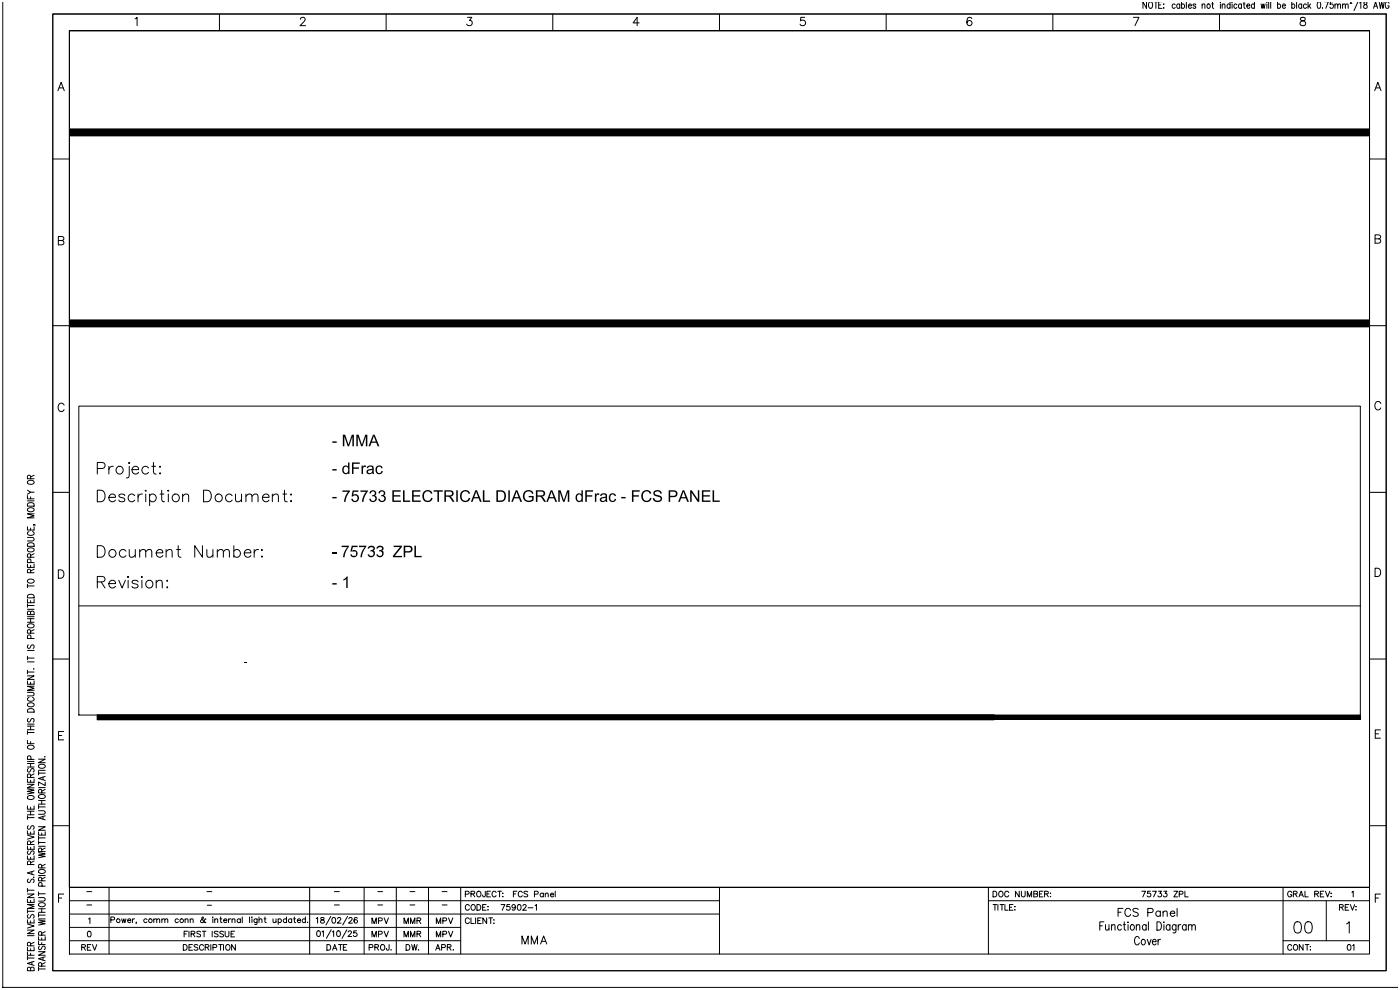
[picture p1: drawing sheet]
<svg xmlns="http://www.w3.org/2000/svg" width="420mm" height="297mm" viewBox="0 0 420 297" stroke-linecap="round" stroke-linejoin="round" font-family="sans-serif">
<!-- layer: Linea 01 -->
<path d="M23.6 181.7h384.4" fill="none" stroke="#050505" stroke-width=".3"/>
<!-- layer: 0 -->
<g fill="none" stroke="#000" stroke-width=".3">
<path d="M15.8 4.2h400v287h-400zM20.8 9.2h390v277h-390zM40.5 5.7l.6-.5v2.5M65.8 4.2v5M90.1 5.8l.5-.6 .8 .2a.78 .78 0 0 1-.2 1.1l-1.2 1.2h1.6M115.8 4.2v5M140.2 5.2h1.3l-.7 1a.83 .83 0 0 1 .6 1.3 .83 .83 0 0 1-1.4-.3M165.8 4.2v5M191.7 6.9h-1.8l1.2-1.7v2.5M215.8 4.2v5M241.4 5.2h-1.2l-.1 1.1a.88 .88 0 0 1 1.3-.1 .88 .88 0 0 1-.2 1.4 .88 .88 0 0 1-1.2-.4M265.8 4.2v5"/>
<path d="M291.4 5.6a.74 .74 0 0 0-1-.3 1.43 1.43 0 0 0 .4 2.4 .78 .78 0 0 0 .8-.8 .78 .78 0 0 0-.8-.8 .78 .78 0 0 0-.8 .8M315.8 4.2v5M339.9 5.2h1.7l-1.2 2.5M365.8 4.2v5M390.2 5.3a.51 .51 0 0 0 .2 .9 .9 .9 0 0 1 1 .3 .9 .9 0 0 1 0 1.1l-.9 .1a.72 .72 0 0 1-.6-.8 .72 .72 0 0 1 .7-.6l.5-.1a.51 .51 0 0 0 .3-.9zM17.4 27.2l.9-2.5 1 2.5M17.7 26.4h1.2M20.9 38.7h389.9v2.1h-389.9zM412.3 27.2l1-2.5 .9 2.5M412.7 26.4h1.2M15.8 47.7h5M410.8 47.7h5"/>
<path d="M17.5 72.1h1.1a.66 .66 0 0 1 .6 .7 .66 .66 0 0 1-.6 .6h-1.1v-2.5h1.1l.4 .3v.7l-.4 .2M412.4 71.6h1.1a.66 .66 0 0 1 .6 .7 .66 .66 0 0 1-.6 .6h-1.1v-2.5h1.1l.5 .3v.7l-.5 .2M15.8 97.7h5M20.9 96h389.9v2h-389.9zM410.8 97.7h5M19.2 121.5a.92 .92 0 0 0-1-.6 .92 .92 0 0 0-.8 1v.6a.92 .92 0 0 0 .8 .9 .92 .92 0 0 0 1-.6M23.6 121.8h384.4v92.7h-384.4zM32.7 139.9v2.3M34 139.9a1.12 1.12 0 0 0-1.3 1M38.6 138.9l.2-.2 .1 .2-.1 .1zM38.8 139.9v2.8l-.2 .5-.7 .1M45.5 139.9h1.2"/>
<path d="M46 138.7v2.8l.2 .5 .7 .2M414.2 121a.92 .92 0 0 0-1.1-.6 .92 .92 0 0 0-.7 1v.6a.92 .92 0 0 0 .7 .9 .92 .92 0 0 0 1.1-.6M15.8 147.7h5M29.2 140.5h1.5a.91 .91 0 0 0 .8-.9 .91 .91 0 0 0-.8-.9h-1.5v3.5M29.2 147h1.1a1.85 1.85 0 0 1 1.2 1.8 1.85 1.85 0 0 1-1.2 1.7h-1.1zM32.7 149.2h1.9a1.07 1.07 0 0 0-1.5-.9 1.07 1.07 0 0 0-.3 1.7 1.05 1.05 0 0 0 1.8 0M37.4 148.7a1.05 1.05 0 0 0-1.8 0 1.9 1.9 0 0 0 1.7 .8l.1 .5a1.05 1.05 0 0 1-1.8 0M39.6 140.9h2a1.07 1.07 0 0 0-1.5-.9 1.07 1.07 0 0 0-.3 1.7 1.05 1.05 0 0 0 1.8 0M40.4 148.7a1.11 1.11 0 0 0-1.6-.2 1.11 1.11 0 0 0 0 1.7 1.11 1.11 0 0 0 1.6-.2M41.4 148.2v2.3M42.7 148.2a1.12 1.12 0 0 0-1.3 1M43.6 147.2l.1-.2 .2 .2-.2 .2z"/>
<path d="M43.7 148.2v2.3M44.5 140.4a1.11 1.11 0 0 0-1.6-.2 1.11 1.11 0 0 0 0 1.6 1.11 1.11 0 0 0 1.6-.1M44.9 148.7a1.11 1.11 0 0 1 1.6-.2 1.11 1.11 0 0 1 0 1.7 1.11 1.11 0 0 1-1.6-.2M44.9 148.2v3.4M47.8 140l.2-.1 .2 .1-.2 .2zM48 141.8l.2 .2-.2 .2-.2-.2zM48 148.2h1.2M48.5 147v2.8l.2 .5 .6 .2M50.3 147.2l.2-.2 .1 .2-.1 .2zM50.5 148.2v2.3M54.8 148.8l.8-.6 .8 .1 .2 2.2M54.8 148.2v2.3"/>
<path d="M61.1 147h1.1a1.85 1.85 0 0 1 1.2 1.8 1.85 1.85 0 0 1-1.2 1.7h-1.1zM69.6 148.7a1.11 1.11 0 0 0-1.6-.2 1.11 1.11 0 0 0 0 1.7 1.11 1.11 0 0 0 1.6-.2M70.6 148.2l.2 2.1 .8 .2 .8-.7M72.4 148.2v2.3M73.8 148.8l.8-.6 .8 .1 .2 2.2M73.8 148.2v2.3M75.6 148.8l.8-.6 .8 .1 .2 2.2M78.7 149.2h2a1.07 1.07 0 0 0-1.5-.9 1.07 1.07 0 0 0-.3 1.7 1.05 1.05 0 0 0 1.8 0M81.7 148.8l.8-.6 .8 .1 .2 2.2M81.7 148.2v2.3M84.8 148.2h1.2M85.3 147v2.8l.2 .5 .6 .2"/>
<path d="M87.1 150.3l.2-.1 .2 .1-.2 .2zM87.3 148.2l.2 .1-.2 .2-.2-.2zM410.8 147.7h5M17.5 170.9h.8a1.33 1.33 0 0 1 .9 1.3 1.33 1.33 0 0 1-.9 1.2h-.8zM29.2 163.7h1.1a1.85 1.85 0 0 1 1.2 1.7 1.85 1.85 0 0 1-1.2 1.7h-1.1zM29.2 174.5l2-.1a.8 .8 0 0 0 0-1.3l-2-.2v3.5M30.3 174.5l1.2 1.9M32.7 175h1.9a1.07 1.07 0 0 0-1.5-.9 1.07 1.07 0 0 0-.3 1.8 1.05 1.05 0 0 0 1.8 0M35.6 174l1 2.4 1-2.4M37.8 165.3a1.11 1.11 0 0 0-1.7-.1 1.11 1.11 0 0 0 0 1.6 1.11 1.11 0 0 0 1.7-.2M38.4 172.9l.2 .2-.2 .1-.1-.1zM38.4 174v2.4"/>
<path d="M38.8 164.8l.1 2.2 .9 .1 .8-.6M40.6 164.8v2.3M41.4 174.5a1.05 1.05 0 0 0-1.8 0 1.9 1.9 0 0 0 1.6 .9l.2 .5a1.05 1.05 0 0 1-1.8 0M41.9 165.5l.8-.7 .9 .2 .1 2.1M41.9 164.8v2.3M42.4 173.1l.2-.2 .1 .2-.1 .1zM42.6 174v2.4M43.7 165.5l.8-.7 .9 .2 .1 2.1M46.9 165.8h1.9a1.07 1.07 0 0 0-1.5-.9 1.07 1.07 0 0 0-.3 1.7 1.05 1.05 0 0 0 1.8 0M46.9 174.7l.8-.7 .8 .2 .2 2.2M46.9 174v2.4M49.8 165.5l.8-.7 .9 .2 .1 2.1"/>
<path d="M49.8 164.8v2.3M50 174.2l.2-.2 .1 .2-.1 .2zM50 176.2l.2-.2 .1 .2-.1 .2zM53 164.8h1.1M53.5 163.7v2.8l.1 .5 .7 .1M60.7 163.7v3.4l-2.3-3.4v3.4M62 164.8l.2 2.2 .8 .1 .9-.6M63.9 164.8v2.3M65.2 165.5l.8-.7 .8 .2 .2 2.1M65.2 164.8v2.3M67 165.5l.8-.7 .8 .2 .2 2.1M70.1 165.3a1.11 1.11 0 0 1 1.7-.1 1.11 1.11 0 0 1 0 1.6 1.11 1.11 0 0 1-1.7-.2"/>
<path d="M70.1 163.7v3.4M73.3 165.8h1.9a1.07 1.07 0 0 0-1.5-.9 1.07 1.07 0 0 0-.3 1.7 1.05 1.05 0 0 0 1.8 0M76.2 164.8v2.3M77.6 164.8a1.12 1.12 0 0 0-1.4 1M78.4 167l.2-.2 .1 .2-.1 .1zM78.6 164.8l.1 .2-.1 .2-.2-.2zM412.4 170.4h.9a1.33 1.33 0 0 1 .8 1.3 1.33 1.33 0 0 1-.8 1.2h-.9zM15.8 197.7h5M410.8 197.7h5M19.1 219.4h-1.5v2.5h1.5M29.2 214.5h269v1.4h-269zM414 218.9h-1.5v2.5h1.5"/>
<path d="M17.6 220.6h.9M412.5 220.1h.9M15.8 247.7h5M410.8 247.7h5M17.6 269.3h.9M19.1 268.2h-1.5v2.5M20.8 278.2h117.4M20.8 274.2h195M20.8 270.2h195M20.8 266.2h390M32.7 266.2v20M92.9 266.2v20"/>
<path d="M109.2 266.2v20M118.9 266.2v20M128.5 266.2v20M138.2 266.2v20M215.8 266.2v20M296.5 270.2h114.3M296.5 266.2v20M329.9 277.7h.7M331.1 276.5h-1.2v2.5M331.6 277.3l.1 1.6 .5 .1 .4-.5M332.6 277.3v1.7M333.4 277.8l.5-.5 .4 .1 .1 1.6"/>
<path d="M333.4 277.3v1.7M336.3 277.7a.55 .55 0 0 0-.5-.4 .55 .55 0 0 0-.5 .4l-.1 .6a.68 .68 0 0 0 .8 .7l.3-.4M336.9 277.3h.7M337.2 276.5v2l.1 .4 .4 .1M338.3 276.5v.2zM338.3 277.3v1.7M339.3 277.4a.53 .53 0 0 1 .8 .3l.1 .6a.68 .68 0 0 1-.7 .7l-.5-.7zM340.8 277.8l.5-.5 .5 .1 .1 1.6M340.8 277.3v1.7M343.8 277.7a.55 .55 0 0 0-.6-.4 .55 .55 0 0 0-.5 .4l-.1 .6a.68 .68 0 0 0 .8 .7l.4-.4M343.8 277.3v1.7M344.4 276.5v2.5"/>
<path d="M347 276.5a1.34 1.34 0 0 1 1.4 .8 1.34 1.34 0 0 1-.4 1.6l-1 .1zM349.1 276.5v.2zM349.1 277.3v1.7M350.9 277.7a.55 .55 0 0 0-.5-.4 .55 .55 0 0 0-.5 .4l-.1 .6a.68 .68 0 0 0 .7 .7l.4-.4M350.9 277.3v1.7M352.7 277.3l-.1 2.3-.3 .2-.4-.1M352.7 277.7a.55 .55 0 0 0-.5-.4 .55 .55 0 0 0-.5 .4l-.1 .6a.68 .68 0 0 0 .7 .7l.4-.4M353.4 277.3v1.7M354.1 277.3a.68 .68 0 0 0-.7 .7M355.8 277.7a.55 .55 0 0 0-.6-.4 .55 .55 0 0 0-.5 .4l-.1 .6a.68 .68 0 0 0 .8 .7l.4-.4M355.8 277.3v1.7M356.4 277.8l.5-.5 .5 .1 .1 1.6"/>
<path d="M356.4 277.3v1.7M357.5 277.8l.5-.5 .4 .1 .1 1.6M384.8 266.2v20M397.8 270.2v12M412.5 269.3h.9M414 268.2h-1.5v2.5M20.8 282.2h117.4M341.7 281.5a.74 .74 0 0 0-.9-.6 .74 .74 0 0 0-.5 1v.6a.74 .74 0 0 0 .5 .9 .74 .74 0 0 0 .9-.6M342.6 281.9a.53 .53 0 0 1 .8 .2l.1 .6a.68 .68 0 0 1-.7 .7l-.5-.7zM344.1 281.7l.6 1.7 .5-1.7M345.6 282.5h1.2l-.2-.6a.53 .53 0 0 0-.9 .2l-.1 .6a.68 .68 0 0 0 .8 .7l.4-.4M347.3 281.7v1.7"/>
<path d="M348.1 281.7a.68 .68 0 0 0-.8 .8M384.8 282.2h26"/>
<circle cx="35.9" cy="141" r="1.15"/>
<circle cx="52.7" cy="149.3" r="1.15"/>
<circle cx="65.6" cy="149.3" r="1.15"/>
<circle cx="33.7" cy="165.9" r="1.15"/>
<circle cx="44.8" cy="175.2" r="1.15"/>
</g>
<g fill="#000">
<path d="M20.9 38.7h389.9v2h-389.9zM20.9 96h389.9v2h-389.9zM99.7 165.7h1.3v.4h-1.3zM73.4 198.6h.7v.3h-.7zM29.2 214.5h378.8v1.3h-378.8z"/>
<path d="M99.7 132.4h1.3v.4h-1.3zM102.8 130.4h.7l1 3 1-3h.6v3.5h-.4v-2.9l-1 2.9h-.4l-1-3v3h-.5zM106.9 130.4h.7l.9 3 1.1-3h.6v3.5h-.5v-2.9l-1 2.9h-.4l-1-3v3h-.4zM111.9 130.4h.5l1.4 3.5h-.5l-.4-1.1h-1.5l-.4 1.1h-.5zM112.1 130.7l-.6 1.7h1.2z"/>
<path d="M99.7 140.7h1.3v.4h-1.3zM103 139.8l.8-.2 .6 .4v-1.3h.4v3.5h-.4v-.3a1.14 1.14 0 0 1-1.5 0 1.14 1.14 0 0 1-.2-1.5zM103.4 140.1a1.05 1.05 0 0 0-.3 1 1.05 1.05 0 0 0 .8 .8 1.02 1.02 0 0 0 .6-1.1 1.02 1.02 0 0 0-.9-.8zM105.6 138.7h2.3v.4h-1.9v1.1h1.7v.4h-1.7v1.6h-.4zM108.4 139.7h.4v.3a.6 .6 0 0 1 1-.3l-.1 .4-.4-.1-.3 .3-.1 1.9h-.5zM110.2 139.9a1.05 1.05 0 0 1 1.2-.3 1.05 1.05 0 0 1 .7 1l.1 1.6h-.4l-.1-.3a.91 .91 0 0 1-1.2 .4 .91 .91 0 0 1-.5-1.2l1.7-.6a.64 .64 0 0 0-.6-.6 .64 .64 0 0 0-.7 .5h-.4zM110.5 141.3a.59 .59 0 0 0 .4 .7 .59 .59 0 0 0 .7-.5l.1-.6zM113 139.8a1.07 1.07 0 0 1 1.8 .6l-.4 .1a.66 .66 0 0 0-.8-.6 .66 .66 0 0 0-.5 .8 .78 .78 0 0 0 .1 1 .78 .78 0 0 0 1.1-.1l.1-.3h.4a1.18 1.18 0 0 1-1.6 .8 1.18 1.18 0 0 1-.5-1.7z"/>
<path d="M99.7 149.1h1.3v.4h-1.3zM102.7 147.1h2.2v.3a5.3 5.3 0 0 0-1.3 3.1h-.4a5 5 0 0 1 1.2-3h-1.7zM105.8 147.1h1.7v.4h-1.4l-.2 .9a1.16 1.16 0 0 1 1.7 .6 1.16 1.16 0 0 1-.8 1.6 1.16 1.16 0 0 1-1.4-1h.4a.78 .78 0 0 0 1.1 .4 .78 .78 0 0 0 .3-1.1 .78 .78 0 0 0-1.1-.2l-.3 .2h-.4zM108.1 147.1h2.2v.3a5.3 5.3 0 0 0-1.3 3.1h-.4a5 5 0 0 1 1.2-3h-1.7zM111 147.4a.95 .95 0 0 1 1.5-.2 .95 .95 0 0 1-.1 1.4 1.09 1.09 0 0 1 0 1.9 1.09 1.09 0 0 1-1.6-.9h.4a.71 .71 0 0 0 .8 .6 .71 .71 0 0 0 .6-.9 .71 .71 0 0 0-1-.4v-.4a.61 .61 0 0 0 .8-.5 .61 .61 0 0 0-.6-.7 .61 .61 0 0 0-.6 .7l-.4-.1zM113.7 147.4a.95 .95 0 0 1 1.5-.2 .95 .95 0 0 1-.1 1.4 1.09 1.09 0 0 1 0 1.9 1.09 1.09 0 0 1-1.6-.9h.4a.71 .71 0 0 0 .8 .6 .71 .71 0 0 0 .6-.9 .71 .71 0 0 0-1-.4v-.4a.61 .61 0 0 0 .8-.5 .61 .61 0 0 0-.6-.7 .61 .61 0 0 0-.6 .7l-.4-.1zM117.7 147.1h2.5v.4h-2.1v1h1.9v.4h-1.9v1.2h2.2v.4h-2.6zM120.9 147.1h.4v3h1.7v.4h-2.1zM123.6 147.1h2.5v.4h-2v1h1.9v.4h-1.9v1.2h2.1v.4h-2.6zM127.3 147.3a1.51 1.51 0 0 1 2.4 .7l-.5 .1a1.13 1.13 0 0 0-1.4-.6 1.13 1.13 0 0 0-.6 1.5 1.08 1.08 0 0 0 .9 1.2 1.08 1.08 0 0 0 1.2-.9l.5 .1a1.6 1.6 0 0 1-2.1 1.1 1.6 1.6 0 0 1-1-2zM130.1 147.1h2.7v.4h-1.1v3h-.5v-3h-1.1zM133.3 147.1h1.5a.97 .97 0 0 1 1.3 .8 .97 .97 0 0 1-1 1l1.2 1.6h-.5l-.9-1.3-.5-.2h-.7v1.5h-.4zM133.7 147.4v1.2l1.6-.1a.58 .58 0 0 0 .2-.7 .58 .58 0 0 0-.7-.4zM136.8 147.1h.5v3.4h-.5zM138.6 147.3a1.51 1.51 0 0 1 2.4 .7l-.5 .1a1.13 1.13 0 0 0-1.4-.6 1.13 1.13 0 0 0-.6 1.5 1.08 1.08 0 0 0 .9 1.2 1.08 1.08 0 0 0 1.2-.9l.4 .1a1.6 1.6 0 0 1-2 1.1 1.6 1.6 0 0 1-1-2zM142.6 147.1h.5l1.4 3.4h-.5l-.4-1h-1.5l-.4 1h-.5zM142.8 147.4l-.6 1.7h1.2zM144.8 147.1h.5v3h1.7v.4h-2.2zM148.9 147.1h1.2a1.74 1.74 0 0 1 1.7 1.7 1.74 1.74 0 0 1-1.7 1.7h-1.2zM149.3 147.5v2.6h.8a1.33 1.33 0 0 0 1.2-1.3 1.33 1.33 0 0 0-1.2-1.3zM152.5 147.1h.4v3.4h-.4zM154.7 147.1h.5l1.4 3.4h-.5l-.4-1h-1.5l-.4 1h-.5zM154.9 147.4l-.6 1.7h1.2zM157.5 147.3a1.58 1.58 0 0 1 2.5 .7l-.4 .1a1.27 1.27 0 0 0-1.8-.5 1.27 1.27 0 0 0-.4 1.8 1.39 1.39 0 0 0 2.2 .4v-.6h-1v-.4h1.4v1.2a1.88 1.88 0 0 1-2.7 .1 1.88 1.88 0 0 1 .2-2.8zM160.7 147.1h1.6a.97 .97 0 0 1 1.2 .8 .97 .97 0 0 1-1 1l1.3 1.6h-.6l-.8-1.3-.6-.2h-.6v1.5h-.5zM161.2 147.4v1.2l1.6-.1a.58 .58 0 0 0 .2-.7 .58 .58 0 0 0-.7-.4zM165.2 147.1h.5l1.4 3.4h-.5l-.4-1h-1.5l-.4 1h-.5zM165.4 147.4l-.6 1.7h1.2zM167.4 147.1h.7l1 2.9 1-2.9h.6v3.4h-.4v-2.9l-1 2.9h-.4l-1-2.9v2.9h-.5zM173 148.2l.8-.2 .6 .3v-1.2h.4v3.4h-.4v-.3a1.16 1.16 0 0 1-1.6 0 1.16 1.16 0 0 1 0-1.6zM173.3 148.4a1.05 1.05 0 0 0-.2 1.1 1.05 1.05 0 0 0 .8 .7 1.02 1.02 0 0 0 .5-1 1.02 1.02 0 0 0-.8-.9zM175.6 147.1h2.3v.4h-1.9v1h1.6v.4h-1.6v1.6h-.4zM178.4 148h.4v.4a.6 .6 0 0 1 1-.3l-.2 .4-.3-.1-.4 .2v1.9h-.5zM180.2 148.2a1.05 1.05 0 0 1 1.2-.3 1.05 1.05 0 0 1 .7 1l.1 1.6h-.4l-.1-.3a.91 .91 0 0 1-1.2 .4 .91 .91 0 0 1-.5-1.2l1.6-.5a.64 .64 0 0 0-.5-.6 .64 .64 0 0 0-.7 .5l-.4-.1zM180.4 149.6a.59 .59 0 0 0 .5 .8 .59 .59 0 0 0 .7-.6v-.5zM183 148.2a1.07 1.07 0 0 1 1.8 .5l-.5 .1a.66 .66 0 0 0-.7-.5 .66 .66 0 0 0-.6 .7 .78 .78 0 0 0 .2 1 .78 .78 0 0 0 1 0l.2-.4 .4 .1a1.18 1.18 0 0 1-1.6 .8 1.18 1.18 0 0 1-.5-1.8zM186.3 149.1h1.3v.4h-1.3zM189.5 147.1h2.4v.4h-1.9v1h1.6v.4h-1.6v1.6h-.5zM192.9 147.3a1.51 1.51 0 0 1 2.4 .7l-.4 .1a1.13 1.13 0 0 0-1.5-.6 1.13 1.13 0 0 0-.6 1.5 1.08 1.08 0 0 0 .9 1.2 1.08 1.08 0 0 0 1.3-.9l.4 .1a1.6 1.6 0 0 1-2 1.1 1.6 1.6 0 0 1-1.1-2zM196.2 147.3a1.35 1.35 0 0 1 2.3 .7l-.5 .1a.79 .79 0 0 0-.8-.7 .79 .79 0 0 0-.7 .8l.7 .3a1.11 1.11 0 0 1 1.4 1.1 1.11 1.11 0 0 1-1.5 1 1.18 1.18 0 0 1-1.3-1.2h.5a.92 .92 0 0 0 .9 .8 .92 .92 0 0 0 .9-.8l-1-.5a.99 .99 0 0 1-1-.4 .99 .99 0 0 1 .1-1.2zM200.6 147.1h1.3a1.07 1.07 0 0 1 1.2 .5 1.07 1.07 0 0 1-.3 1.4l-1.8 .1v1.4h-.4zM201 147.5v1.2h.9a.65 .65 0 0 0 .8-.6 .65 .65 0 0 0-.8-.6zM204.7 147.1h.5l1.4 3.4h-.5l-.4-1h-1.4l-.4 1h-.5zM205 147.4l-.6 1.7h1.2zM207 147.1h.5l1.8 2.7v-2.7h.4v3.4h-.4l-1.9-2.7v2.7h-.4zM210.5 147.1h2.5v.4h-2v1h1.9v.4h-1.9v1.2h2.1v.4h-2.6zM213.7 147.1h.5v3h1.7v.4h-2.2z"/>
<path d="M99.7 174.9h1.3v.4h-1.3zM103 173.8l1-.9h.3v3.5h-.4v-2.7l-.9 .5z"/>
<path d="M102.5 163.7h2.1v.3a5.4 5.4 0 0 0-1.3 3.1h-.4a4.9 4.9 0 0 1 1.3-3h-1.7zM105.5 163.7h1.7v.4h-1.4l-.3 1.1a1.09 1.09 0 0 1 1.6 .4 1.09 1.09 0 0 1-.6 1.6 1.09 1.09 0 0 1-1.4-.9l.4 .1a.74 .74 0 0 0 1.3 0 .7 .7 0 0 0-.1-.8 .7 .7 0 0 0-.8-.2h-.8zM107.7 163.7h2.1v.3a5.4 5.4 0 0 0-1.3 3.1h-.4a4.9 4.9 0 0 1 1.3-3h-1.7zM110.5 164a1 1 0 0 1 1.3-.3 1 1 0 0 1 .5 1.2l-.3 .2a1.1 1.1 0 0 1 0 1.8 1.1 1.1 0 0 1-1.7-.6h.4a.7 .7 0 0 0 .9 .4 .7 .7 0 0 0 .4-.9 .7 .7 0 0 0-.9-.4l.1-.4a.56 .56 0 0 0 .6-.1 .56 .56 0 0 0 .1-.6l-.1-.1a.72 .72 0 0 0-1.1 .3h-.4zM113.1 164a1 1 0 0 1 1.3-.3 1 1 0 0 1 .5 1.2l-.3 .2a1.1 1.1 0 0 1 0 1.8 1.1 1.1 0 0 1-1.7-.6h.4a.7 .7 0 0 0 .9 .4 .7 .7 0 0 0 .4-.9 .7 .7 0 0 0-.9-.4l.1-.4a.56 .56 0 0 0 .6-.1 .56 .56 0 0 0 .1-.6l-.1-.1a.72 .72 0 0 0-1.1 .3h-.4z"/>
<path d="M118.1 163.7h2.4v.4l-2.1 2.6h2.2v.4h-2.8v-.4l2.2-2.6h-1.9zM121.1 163.7h1.3a1.07 1.07 0 0 1 1.3 .5 1.07 1.07 0 0 1-.4 1.4l-1.8 .1v1.4h-.4zM121.5 164.1v1.2h.9a.65 .65 0 0 0 .9-.6 .65 .65 0 0 0-.9-.6zM124.3 163.7h.5v3h1.7v.4h-2.2z"/>
</g>
<!-- layer: 05 -->
<path d="M20.8 9.2h390v257h-390z" fill="none" stroke="#050505" stroke-width=".3"/>
<!-- layer: 0 -->
<path d="M20.8 9.2h390v257h-390z" fill="none" stroke="#050505" stroke-width=".3"/>
<!-- layer: Texto Rotulo -->
<g fill="none" stroke="#000" stroke-width=".3">
<path d="M342.8 .8v1.7M342.9 .8l1 1.7v-1.7M344.7 .8a1.12 1.12 0 0 0 .5 1.7 1.34 1.34 0 0 0 .3-1.7M346.7 .8v1.7M347.5 .8v1.7h1M347.5 1.5h.6M349 1.2v.2zM349 2.3v.2zM352.5 1.5l-.2-.2a.6 .6 0 0 0-.7 .5 .6 .6 0 0 0 .7 .6l.2-.2M353.8 1.5l-.1-.2a.6 .6 0 0 0-.8 .5 .6 .6 0 0 0 .8 .6l.1-.2M353.8 1.2v1.3M354.4 1.5l.1-.2a.6 .6 0 0 1 .8 .5 .6 .6 0 0 1-.8 .6l-.1-.2"/>
<path d="M354.4 .8v1.7M355.8 .8v1.7M356.4 1.8h1l-.2-.5a.6 .6 0 0 0-.8 .5 .6 .6 0 0 0 .8 .6l.2-.2M358.6 1.5l-.3-.3-.5 .3 .8 .4v.5l-.5 .1-.3-.3M360.6 1.6l.3-.4 .4 .1 .1 1.2M360.6 1.2v1.3M363.4 1.2h.6M363.7 .8v1.3l.4 .4M366 1.2v1.3M366.6 1.6l.4-.4 .3 .1 .1 1.2M366.6 1.2v1.3M368.9 1.5l-.1-.2a.6 .6 0 0 0-.8 .5 .6 .6 0 0 0 .8 .6l.1-.2"/>
<path d="M368.9 .8v1.7M369.5 1.2v1.3M371 1.5l-.2-.2a.6 .6 0 0 0-.7 .5 .6 .6 0 0 0 .7 .6l.2-.2M372.4 1.5l-.2-.2a.6 .6 0 0 0-.8 .5 .6 .6 0 0 0 .8 .6l.2-.2M372.4 1.2v1.3M372.9 1.2h.5M373.1 .8v1.3l.4 .4M374 1.8h.9l-.2-.5a.6 .6 0 0 0-.7 .5 .6 .6 0 0 0 .7 .6l.2-.2M376.2 1.5l-.1-.2a.6 .6 0 0 0-.8 .5 .6 .6 0 0 0 .8 .6l.1-.2M376.2 .8v1.7M378.2 1.2l.3 1.3 .3-1.3 .3 1.3 .3-1.3M380 1.2v1.3"/>
<path d="M380.5 .8v1.7M381.1 .8v1.7M383.2 1.5l.1-.2a.6 .6 0 0 1 .8 .5 .6 .6 0 0 1-.8 .6l-.1-.2M383.2 .8v1.7M384.6 1.8h.9l-.1-.5a.6 .6 0 0 0-.8 .5 .6 .6 0 0 0 .8 .6l.1-.2M387.4 1.5l.2-.2a.6 .6 0 0 1 .8 .5 .6 .6 0 0 1-.8 .6l-.2-.2M387.4 .8v1.7M388.9 .8v1.7M390.4 1.5l-.1-.2a.6 .6 0 0 0-.8 .5 .6 .6 0 0 0 .8 .6l.1-.2M390.4 1.2v1.3M391.9 1.5l-.2-.2a.6 .6 0 0 0-.8 .5 .6 .6 0 0 0 .8 .6l.2-.2M392.3 .8v1.7"/>
<path d="M392.6 1.8l.6 .7M393.1 1.2l-.8 .9M395.2 .8l-.1 1.3 .4 .4 .6-.4-.1-1.3M396.7 2.3v.1M398.3 .8l-.6 1.7M399 .8l-.1 .6a.59 .59 0 0 1 .9 0 .59 .59 0 0 1-.1 .9 .59 .59 0 0 1-.8-.2M400.4 1.6l.4-.4 .4 .1v1.2M400.4 1.2v1.3M401.2 1.6l.4-.4 .4 .1 .1 1.2M402.7 1.6l.4-.4 .3 .1 .1 1.2M402.7 1.2v1.3M403.5 1.6l.4-.4 .4 .1 .1 1.2"/>
<path d="M405.2 .8l-.2 .2h.5M407.2 .8l-1.1 2.4M408 .8l-.2 .1M408.2 .8v1.7M409.1 .8l.1 .4a.73 .73 0 0 1 .8 .4 .73 .73 0 0 1-.3 .9 .64 .64 0 0 1-.7-.7 .64 .64 0 0 1 .8-.5l.2-.5M412.2 1.8h.8M412.5 .8l-.5 1.7M412.7 .8l.5 1.7M413.7 .8l.3 1.7 .4-1.7M414.5 .8l.3 1.7 .3-1.7M415.7 .8a1.12 1.12 0 0 0 .5 1.7l.4-.5v-.2h-.4M416.5 .8l.1 .2"/>
<path d="M8.2 158v1h2v-1M8.2 148.6v1h2M8.2 147l1 .6-1 .6M8.2 150.2h2M8.3 152.6a1.13 1.13 0 0 1 1.9 .4 1.11 1.11 0 0 1-1.1 .5 1.11 1.11 0 0 1-.9-.8zM8.3 151.1a1.1 1.1 0 0 1 1.2-.3 1.1 1.1 0 0 1 .7 1h-2zM8.3 144.4a1.13 1.13 0 0 1 1.9 .4 1.11 1.11 0 0 1-1.1 .5 1.11 1.11 0 0 1-.9-.8zM8.7 159.4a.59 .59 0 0 0-.5 .8 .59 .59 0 0 0 .8 .4h.5a.59 .59 0 0 0 .7-.4 .59 .59 0 0 0-.4-.8M9.2 143.6l-.1-.9-.3-.2-.5 .2-.1 .9h2M9.2 149v.6M9.2 158.4v.6M9.2 147.6h1"/>
<path d="M10.1 157.4l.5 .1M10.2 154.1h-2l2 .6-2 .6h2M10.2 142.5l-1 .6M8.2 179.8v1h2v-1M8.2 169.2v1h2v-1M8.2 161.2h1.5l.5 .4-.3 .6-1.7 .1M8.2 175.2v1.1M8.2 175.7h2M8.3 178.6a1.1 1.1 0 0 1 1.2-.3 1.1 1.1 0 0 1 .7 1h-2zM8.3 174a1.13 1.13 0 0 1 1.9 .4 1.11 1.11 0 0 1-1.1 .5 1.11 1.11 0 0 1-.9-.8zM8.3 164.6a1.13 1.13 0 0 1 1.9 .5 1.11 1.11 0 0 1-1.1 .5 1.11 1.11 0 0 1-.9-.8zM8.3 163.1a1.1 1.1 0 0 1 1.2-.3 1.1 1.1 0 0 1 .7 1.1h-2z"/>
<path d="M9.2 171.8l-.1-.9-.3-.2-.5 .2-.1 .9h2M9.2 167.1l-.1-.9-.3-.1-.5 .1-.1 .9h2M9.2 169.6v.6M9.3 168.7l-.1-.9-.3-.1-.6 .1-.1 .9h2M10.2 170.7l-1 .5M10.2 166.1l-1 .5M8.2 181.1v1M8.2 196.8v1.1M8.2 198.5h2M8.2 197.4h2M8.2 195.1h2M8.2 186.6h2"/>
<path d="M8.2 185.6h2M8.2 185h2M8.2 182.8h2M8.2 181.6h2M8.3 187.4a1.13 1.13 0 0 1 1.9 .5 1.11 1.11 0 0 1-1.1 .4 1.11 1.11 0 0 1-.9-.7zM8.5 193.4l-.3 .4 .3 .7 .5-.2 .7-.9h.2l.3 .4-.3 .7M9.2 189.9l-.1-.9-.3-.2-.5 .2-.1 .9h2M9.2 183.7l-.2-.3h-.6l-.2 1h2v-.7l-.4-.4-.5 .1-.1 1M9.2 180.2v.6M9.2 185.6v1M9.3 191.5l-.1-.9-.3-.2-.6 .2-.1 .9h2M10.2 188.8l-1 .6"/>
<path d="M8.2 207.7h1.5l.5 .4-.3 .6h-1.7M8.2 204.2v1h2v-1M8.2 202.7h2l-2 1.1h2M8.2 201v1.1M8.2 219.2v1M8.2 219.7h2M8.2 218.9h2M8.2 217.8h2M8.2 217.2h2M8.2 201.6h2M8.3 212.8a1.1 1.1 0 0 1 1.2-.2 1.1 1.1 0 0 1 .7 1h-2zM8.3 211.1a1.13 1.13 0 0 1 1.9 .4 1.11 1.11 0 0 1-1.1 .5 1.11 1.11 0 0 1-.9-.8z"/>
<path d="M8.5 215.5l-.3 .4 .3 .7 .5-.2 .7-.9h.2l.3 .4-.3 .7M8.7 209.2a.59 .59 0 0 0-.5 .7 .59 .59 0 0 0 .8 .4h.5a.59 .59 0 0 0 .7-.4 .59 .59 0 0 0-.4-.7M9.2 204.6v.6M9.2 217.8v1.1M10.1 200.6l-.1 .1M10.2 205.8h-2l2 .6-2 .7h2M8.2 236.6l2 .4-2 .4 2 .4-2 .3M8.2 235.2h2l-2 1.1h2M8.2 233.6v1h2v-1M8.2 222.1v.9h2M8.2 230.1h2M8.2 229h2"/>
<path d="M8.2 228.4h2M8.3 238.9a1.13 1.13 0 0 1 1.9 .5 1.11 1.11 0 0 1-1.1 .4 1.11 1.11 0 0 1-.9-.8zM8.3 223.8a1.13 1.13 0 0 1 1.9 .5 1.11 1.11 0 0 1-1.1 .5 1.11 1.11 0 0 1-.9-.8zM8.5 230.5l-.3 .4 .3 .7 .5-.2 .7-.9h.2l.3 .4-.3 .7M9.2 233.2l-.1-.9-.3-.2-.5 .2-.1 .9h2M9.2 222.4v.6M9.2 229v1.1M9.2 234v.6M9.3 227.8l-.1-.9-.3-.2-.6 .2-.1 .9h2M10.2 232.1l-1 .5M11.6 227.7h2l-2 1.1h2M11.6 231.4v1"/>
<path d="M11.6 236.2h2M11.6 231.9h2M11.6 231h2M11.7 238.6a1.13 1.13 0 0 1 1.9 .4 1.11 1.11 0 0 1-1.1 .5 1.11 1.11 0 0 1-.9-.8zM11.7 229.5a1.13 1.13 0 0 1 1.9 .5 1.11 1.11 0 0 1-1.1 .5 1.11 1.11 0 0 1-.9-.8zM12.5 237.8l-.1-.9-.3-.1-.4 .1-.1 .9h2M12.9 233.1v.8M13.5 226.9l-.1 .1M13.6 234.6v1l-2-1v1M13.6 232.9l-2 .6 2 .6M13.6 236.8l-1.1 .5M8.2 256.7v1h2v-1"/>
<path d="M8.2 253.7v1h2v-1M8.2 250.5l2 .6-2 .6M8.2 249.2v1h2v-1M8.2 241.7v1h2v-1M8.2 244.7v1.1M8.2 245.2h2M8.2 244.4h2M8.2 243.3h2M8.5 255.2l-.3 .4 .3 .7 .5-.2 .7-.9h.2l.3 .4-.3 .7M8.5 247.7l-.3 .3 .3 .7 .5-.1 .7-.9h.2l.3 .3-.3 .7M9.2 259.3l-.1-.9-.3-.2-.5 .2-.1 .9h2M9.2 253.3l-.1-.9-.3-.2-.5 .2-.1 .9h2"/>
<path d="M9.2 242.1v.6M9.2 243.3v1.1M9.2 249.6v.6M9.2 254.1v.6M9.2 257.1v.6M10.2 258.2l-1 .6M10.2 252.2l-1 .6M11.6 255.7l2 .4-2 .4 2 .4-2 .4M11.6 249.5v1h2v-1M11.6 248h2l-2 1h2M11.6 243.2h1.4l.6 .4-.3 .6h-1.7M11.6 241.5v1.1"/>
<path d="M11.6 250.8v1M11.6 252.1v1.1M11.6 253.8h2M11.6 252.7h2M11.6 251.3h2M11.6 242h2M11.6 241.2h2M11.6 240.1h2M12.5 255.4l-.1-.9-.3-.1-.4 .1-.1 .9h2M12.5 240.1v1.1M12.5 249.9v.6M12.9 244.9v.8"/>
<path d="M13.6 244.7l-2 .6 2 .6M13.6 259.2l-1.1 .6M13.6 254.4l-1.1 .5M8.2 279h2l-2 1h2M8.2 277.1l2 .6-2 .7M8.2 275.8v1h2v-1M8.2 269.7v1h2v-1M8.2 268.1h2l-2 1.1h2M8.2 266.5v1M8.2 272.8v1.1M8.2 273.3h2M8.2 267h2"/>
<path d="M8.5 274.3l-.3 .4 .3 .7 .5-.2 .7-.9h.2l.3 .4-.3 .7M8.5 263.7l-.3 .3 .3 .7 .5-.1 .7-.9h.2l.3 .3-.3 .7M9.2 270.1v.6M9.2 276.2v.6M9.6 261.4v.8M10.1 263l-.1 .1M10.2 271.3h-2l2 .6-2 .6h2M10.2 261.2l-2 .6 2 .6M11.6 275.9l2 .4-2 .4 2 .4-2 .3M11.6 269.2h1.4l.6 .5-.3 .5-1.7 .1M11.6 267.5v1.1M11.6 273.9v1.1"/>
<path d="M11.6 275.6h2M11.6 274.5h2M11.6 273.6h2M11.6 272.6h2M11.6 268.1h2M11.6 262.6h2M11.7 271a1.13 1.13 0 0 1 1.9 .5 1.11 1.11 0 0 1-1.1 .5 1.11 1.11 0 0 1-.9-.8zM11.7 261.1a1.13 1.13 0 0 1 1.9 .4 1.11 1.11 0 0 1-1.1 .5 1.11 1.11 0 0 1-.9-.8zM12.5 264.2l-.1-.9-.3-.2-.4 .2-.1 .9h2M12.5 260.3l-.1-.9-.3-.2-.4 .2-.1 .9h2M12.5 272.6v1M12.6 265.8l-.1-.9-.3-.2-.5 .2-.1 .9h2"/>
<path d="M13.6 279.4l-1.1 .6M13.6 263.1l-1.1 .6M26 271.4h1.5M26 267.4h1.5M26.4 279.4a.83 .83 0 0 1 1.1 .6 .83 .83 0 0 1-.7 1l-.5-.3-.1-.7zM26.6 275.6l.4-.3v1.7M33.2 275.9l1-.1 .1-.6-1.1-.2v1.7M36.5 275.6l.3 1.1 .3-1.1 .4 1.1 .3-1.1M38.3 276.1h.9a.54 .54 0 0 0-.6-.5 .54 .54 0 0 0-.4 .6 .54 .54 0 0 0 .5 .5l.5-.2M39.7 275.6v1.1M40.4 275.6l-.4 .1-.3 .4M40.9 276.6h-.1h.1l-.1 .4"/>
<path d="M44.1 275.8a.54 .54 0 0 0-.8 0 .54 .54 0 0 0 0 .8 .54 .54 0 0 0 .8-.1M46.1 275.9l.4-.3 .4 .1 .1 1M46.1 275.6v1.1M47 275.9l.4-.3 .4 .1 .1 1M48.5 275.9l.4-.3 .5 .1v1M48.5 275.6v1.1M49.4 275.9l.4-.3 .4 .1 .1 1M53.5 275.8a.54 .54 0 0 0-.8 0 .54 .54 0 0 0 0 .8 .54 .54 0 0 0 .8-.1M55.5 275.9l.4-.3 .4 .1 .1 1M55.5 275.6v1.1M56.3 279.3h-1.1v1.7M56.7 279.3v1.7"/>
<path d="M57 275.9l.4-.3 .5 .1v1M57 275.6v1.1M60.2 279.5l-.4-.2-.8 .2 .2 .5 1 .5v.3l-.4 .2-.8-.2M60.6 279.3h1.2M61.2 279.3v1.7M61.7 275.7l-.1-.1a1.01 1.01 0 0 1-1.4 1v-.5l.8-.7-.2-.4-.3 .3 .1 .4 .7 .9h.4M62.1 267.4h1.4M62.1 271.5h1.3M63.6 279.3v1.7M63.8 275.1h.1zM63.8 275.6v1.1M64.4 275.9l.4-.3 .4 .1 .1 1"/>
<path d="M64.4 275.6v1.1M65.4 279.5l-.4-.2-.7 .2 .1 .5 1 .5v.3l-.4 .2-.7-.2M65.9 275.6h.6M66.2 275v1.4l.4 .3M67 279.5l-.4-.2-.7 .2 .2 .5 .9 .5v.3l-.4 .2-.7-.2M67.1 276.1h1a.54 .54 0 0 0-.6-.5 .54 .54 0 0 0-.5 .6 .54 .54 0 0 0 .5 .5l.6-.2M67.5 279.3v1.2l.5 .5 .6-.2 .1-1.5M68.5 275.6v1.1M69.2 275.6l-.4 .1-.3 .4M69.6 275.9l.4-.3 .4 .1 .1 1M69.6 275.6v1.1M70.4 279.3h-1.1v1.7h1.1"/>
<path d="M72.1 275.8a.54 .54 0 0 0-.8 0 .54 .54 0 0 0 0 .8 .54 .54 0 0 0 .8-.1M72.1 275.6v1.1M72.7 275v1.7M74.9 275v1.7M75.6 275v.2zM75.6 275.6v1.1M77.1 275.6l-.1 1.5-.6 .1M77.1 275.8a.54 .54 0 0 0-.8 0 .54 .54 0 0 0 0 .8 .54 .54 0 0 0 .8-.1M77.7 275.9l.4-.3 .4 .1 .1 1M77.7 275v1.7M79.2 275.6h.6M79.5 275v1.4l.4 .3"/>
<path d="M81.9 275.6l.1 1 .4 .1 .4-.3M82.8 275.6v1.1M83.4 275.8a.54 .54 0 0 1 .8 0 .54 .54 0 0 1 0 .8 .54 .54 0 0 1-.8-.1M83.4 275.6v1.7M85.9 275.8a.54 .54 0 0 0-.8 0 .54 .54 0 0 0 0 .8 .54 .54 0 0 0 .8-.1M85.9 275v1.7M87.5 275.8a.54 .54 0 0 0-.8 0 .54 .54 0 0 0 0 .8 .54 .54 0 0 0 .8-.1M87.5 275.6v1.1M88 275.6h.6M88.3 275v1.4l.4 .3M89.2 276.1h.9a.54 .54 0 0 0-.5-.5 .54 .54 0 0 0-.5 .6 .54 .54 0 0 0 .5 .5l.5-.2M91.6 275.8a.54 .54 0 0 0-.8 0 .54 .54 0 0 0 0 .8 .54 .54 0 0 0 .8-.1"/>
<path d="M91.6 275v1.7M92.3 276.6h.1M94.8 275.5l.5-.3v1.7M95.2 279.3a.83 .83 0 0 1 1 .6 .83 .83 0 0 1-.6 1l-.5-.3-.1-.7zM96.3 275.3v.4l.7 .3 .3 .3a.57 .57 0 0 1-.6 .6 .57 .57 0 0 1-.6-.6l1.1-.7-.1-.3zM96.6 279.5l.4-.3v1.7M99.2 274.9l-1.4 2.5M99.3 278.9l-1.4 2.5M99.7 279.5l.4-.3v1.7M99.8 275.3a.83 .83 0 0 1 1 .6 .83 .83 0 0 1-.6 1l-.6-.3-.1-.7zM100.3 271.4h1.5M100.3 267.4h1.5"/>
<path d="M101.2 279.3a.83 .83 0 0 1 1 .6 .83 .83 0 0 1-.6 1l-.6-.3v-.7zM101.2 275.6l.4-.4 .6 .3-.2 .6-.8 .8h1.1M104 278.9l-1.4 2.5M104.2 274.9l-1.4 2.5M104.4 279.6l.4-.4 .6 .3-.2 .6-.8 .8h1.1M104.6 275.6l.4-.4 .6 .3-.2 .6-.8 .8h1.1M106.9 279.2h-.8v.7a.6 .6 0 0 1 .9 0 .6 .6 0 0 1-.1 .9 .6 .6 0 0 1-.9-.2M107.2 275.4l-.1-.1a.83 .83 0 0 0-1 .6 .83 .83 0 0 0 .6 1 .53 .53 0 0 0 .5-.5 .53 .53 0 0 0-.5-.6 .53 .53 0 0 0-.5 .5M111.6 277v-1.7l.6 1.7 .7-1.7v1.7M113.3 271.4h1.5M113.3 267.4h1.5M113.5 276.2l1-.1 .1-.6-1.1-.2v1.7"/>
<path d="M115.2 275.3l.7 1.7 .6-1.7M115.2 279.3l.7 1.7 .6-1.7M121.2 277v-1.7l.6 1.7 .7-1.7v1.7M123 271.4h1.4M123 267.4h1.4M123.1 277v-1.7l.7 1.7 .6-1.7v1.7M125.1 276.1l.9-.1 .1-.5-1-.2v1.7M125.6 276.1l.6 .9M130.9 277v-1.7l.6 1.7 .7-1.7v1.7M132.6 271.4h1.5M132.6 267.4h1.5M132.8 276.2l1-.1 .1-.6-1.1-.2v1.7"/>
<path d="M134.5 275.3l.7 1.7 .6-1.7M134.5 279.3l.7 1.7 .6-1.7M139.6 268.2l.9-.1 .1-.6-1-.2v1.7M140.8 271.7a.62 .62 0 0 0-.7-.4 .62 .62 0 0 0-.5 .7v.4a.62 .62 0 0 0 .5 .6 .62 .62 0 0 0 .7-.4M140.8 275.7a.62 .62 0 0 0-.7-.4 .62 .62 0 0 0-.5 .7v.4a.62 .62 0 0 0 .5 .6 .62 .62 0 0 0 .7-.4M141.3 268.1l.9-.1 .1-.5-1-.2v1.7M141.3 275.3v1.7h.9M141.6 271.4a.8 .8 0 0 1 1 .8 .8 .8 0 0 1-1 .7l-.3-.5zM141.8 268.1l.6 .9M142.6 275.3v1.7M143 271.3h.6a.91 .91 0 0 1 .6 .9 .91 .91 0 0 1-.6 .8h-.6zM143.3 267.4a.8 .8 0 0 1 1 .8 .8 .8 0 0 1-1 .7l-.3-.5z"/>
<path d="M143.3 276.1h.6M144.3 275.3h-1v1.7h1M144.7 272.1h.7M145.6 267.3l-.1 1.5-.6 .1-.2-.5M145.8 271.3h-1.1v1.7h1.1M146 275.3v1.7l-1.2-1.7v1.7M146 268.1h.7M146.4 271.9v.1zM146.4 272.8v.2zM146.6 275.3h1.1M147.1 267.3h-1.1v1.7h1.1M147.2 275.3v1.7"/>
<path d="M148.1 276h.1zM148.1 276.9h.1zM148.8 267.7a.62 .62 0 0 0-.7-.4 .62 .62 0 0 0-.5 .7v.4a.62 .62 0 0 0 .5 .6 .62 .62 0 0 0 .7-.4M149.3 267.3h1.1M149.8 267.3v1.7M150.3 271.3h1.1l-.8 1.7M150.7 268.9h.2zM150.8 267.9v.1zM152.9 271.3h-.8l-.1 .7a.6 .6 0 0 1 .9 0 .6 .6 0 0 1-.1 .9 .6 .6 0 0 1-.9-.2M154 268.1h.6M154.6 271.9a.53 .53 0 0 1-.7 .4 .53 .53 0 0 1-.2-.8 .53 .53 0 0 1 .8 0l.1 .4a.8 .8 0 0 1-.7 1.1l-.3-.2M155 267.3h-1v1.7"/>
<path d="M155.4 271.4a.83 .83 0 0 1 1 .6 .83 .83 0 0 1-.6 1l-.6-.3v-.7zM156.7 267.7a.62 .62 0 0 0-.8-.4 .62 .62 0 0 0-.5 .7v.4a.62 .62 0 0 0 .5 .6 .62 .62 0 0 0 .8-.4M156.9 271.7l.3-.4 .6 .3-.2 .6-.8 .8h1.1M158.3 267.5l-.4-.2-.8 .2 .2 .5 1 .5v.3l-.4 .2-.8-.2M158.4 272.3h1.4M160.3 268.2l1-.1 .1-.6-1.1-.2v1.7M160.5 271.6l.4-.3v1.7M163 268.1a.54 .54 0 0 0-.8-.1 .54 .54 0 0 0 0 .8 .54 .54 0 0 0 .8 0M163 267.9v1.1M163.5 268.2l.4-.3 .4 .1 .1 1M163.5 267.9v1.1M165.1 268.4h.9a.54 .54 0 0 0-.5-.5 .54 .54 0 0 0-.5 .6 .54 .54 0 0 0 .5 .5l.5-.2"/>
<path d="M166.5 267.3v1.7M297.8 267.3h.6a.91 .91 0 0 1 .6 .9 .91 .91 0 0 1-.6 .8h-.6zM297.8 271.3h1.2M298.4 271.3v1.7M299.3 271.3v1.7M299.9 267.4a.8 .8 0 0 1 1 .8 .8 .8 0 0 1-1 .7l-.4-.5zM299.9 271.3h1.2M300.5 271.3v1.7M301.4 271.3v1.7h1M302.5 267.7a.62 .62 0 0 0-.7-.4 .62 .62 0 0 0-.5 .7v.4a.62 .62 0 0 0 .5 .6 .62 .62 0 0 0 .7-.4M302.8 272.1h.6M303.8 271.3h-1v1.7h1"/>
<path d="M304.4 271.9v.1zM304.4 272.8v.2zM305.7 267.3v1.7l-1.1-1.7v1.7M306.3 267.3v1.2l.5 .5 .6-.2 .1-1.5M308.1 269v-1.7l.7 1.7 .6-1.7v1.7M310.1 268.1l1 .2 .1 .4-.4 .3h-.7v-1.7l1 .2v.5l-.3 .1M311.8 268.1h.6M312.8 267.3h-1v1.7h1M313.3 268.1l1-.1 .1-.5-1.1-.2v1.7M313.9 268.1l.5 .9M315.1 267.9v.1zM315.1 268.8v.2z"/>
<path d="M335.3 273.6h1M336.8 272.5h-1.5v2.4M339.1 273a.88 .88 0 0 0-1-.5 .88 .88 0 0 0-.7 .9v.5a.88 .88 0 0 0 .7 1 .88 .88 0 0 0 1-.6M341.4 272.8a.9 .9 0 0 0-.9-.4 .9 .9 0 0 0-.7 .6l.2 .4 1.2 .4 .2 .7a1.05 1.05 0 0 1-1.6 0M342.4 267.3h1.2l-.8 1.7M344.3 273.7h1a.63 .63 0 0 0 .6-.6 .63 .63 0 0 0-.6-.6h-1v2.4M345 267.3h-.8l-.1 .7a.6 .6 0 0 1 .9 0 .6 .6 0 0 1-.1 .9 .6 .6 0 0 1-.8-.2M345.7 267.3h1.1l-.8 1.7M347.5 267.3h.8l-.4 .7a.57 .57 0 0 1 .4 .9 .57 .57 0 0 1-1-.2M348 273.6a.77 .77 0 0 0-1.1-.1 .77 .77 0 0 0 0 1.1 .77 .77 0 0 0 1.1-.1M348 273.3v1.6M348.8 273.7l.6-.4 .6 .1 .1 1.5"/>
<path d="M348.8 273.3v1.6M349.1 267.3h.9l-.5 .7a.57 .57 0 0 1 .4 .9 .57 .57 0 0 1-1-.2M351 273.9h1.4a.74 .74 0 0 0-1.1-.6 .74 .74 0 0 0-.2 1.2 .73 .73 0 0 0 1.3 0M352.1 267.3h1.1l-1.1 1.7h1.1M353.1 272.5v2.4M353.7 268.2l1-.1v-.6l-1-.2v1.7M355.4 267.3v1.7h1M387.4 267.7a.62 .62 0 0 0-.7-.4 .62 .62 0 0 0-.5 .7v.4a.61 .61 0 0 0 .6 .6 .61 .61 0 0 0 .6-.6h-.4M387.9 268.1l1-.1 .1-.5-1.1-.2v1.7M388.5 268.1l.5 .9M388.6 276.6a1.1 1.1 0 0 1 1.6 .5 2.81 2.81 0 0 1-.3 2.6 1.1 1.1 0 0 1-1.7-.5 2.81 2.81 0 0 1 .4-2.6zM389.6 269l.7-1.7 .6 1.7"/>
<path d="M389.9 268.4h.8M391.4 267.3v1.7h1M391.8 276.6a1.1 1.1 0 0 1 1.6 .5 2.81 2.81 0 0 1-.3 2.6 1.1 1.1 0 0 1-1.6-.5 2.81 2.81 0 0 1 .3-2.6zM394.3 268.1l1-.1 .1-.5-1.1-.2v1.7M394.9 268.1l.5 .9M396 268.1h.7M397.1 267.3h-1.1v1.7h1.1M397.5 267.3l.7 1.7 .6-1.7M399.2 267.9v.1zM399.2 268.8v.2zM401.8 272.1l.9-.1 .1-.5-1-.2v1.7M402.3 272.1l.6 .9"/>
<path d="M403.5 272.1h.6M403.9 277.1l.8-.6v3.4M404.5 271.3h-1v1.7h1M405 271.3l.7 1.7 .6-1.7M405.5 267.6l.4-.3v1.7M406.7 271.9v.1zM406.7 272.8v.2zM8.2 285.5v1h2M8.2 284.1v1h2v-1M8.2 287.3h2M8.2 286.8v1.1M8.2 280.6h2"/>
<path d="M9.2 290.5l-.2-.3h-.6l-.2 1h2v-.7l-.4-.4-.5 .1-.1 1M9.2 283.7l-.1-.9-.3-.2-.5 .2-.1 .9h2M9.2 284.5v.6M9.2 285.9v.6M9.6 288.6v.7M10.2 288.3l-2 .6 2 .7M10.2 282.6l-1 .6M11.6 285.4h2l-2 1.1h2M11.6 282.3v1h2M11.6 280.9v1h2v-1M11.6 290.6h2M11.6 290.1v1.1"/>
<path d="M11.8 283.8l-.2 .3 .2 .7 .5-.1 .7-.9h.3l.3 .3-.3 .7M12.5 289.8l-.1-.9-.3-.2-.4 .2-.1 .9h2M12.5 280.5l-.1-.9-.3-.2-.4 .2-.1 .9h2M12.5 281.3v.6M12.5 282.7v.6M12.9 287.2v.8M13.6 287l-2 .6 2 .6M13.6 288.7l-1.1 .5M24.5 284.1l1-.1 .1-.5-1.1-.2v1.7M25.1 284.1l.5 .9M26.2 284.1h.6M27.3 283.3h-1.1v1.7h1.1"/>
<path d="M27.7 283.3l.7 1.7 .6-1.7M55 283.3h.5a.91 .91 0 0 1 .6 .9 .91 .91 0 0 1-.6 .8h-.5zM55.2 280.1h.7M56.7 284.1h.6M57.3 280.1l1-.1 .1-.5-1.1-.2v1.7M57.7 283.3h-1v1.7h1M57.9 280.1l.6 .9M59.4 283.5l-.5-.2-.7 .2 .2 .5 1 .5v.3l-.5 .2-.7-.2M61 283.7a.62 .62 0 0 0-.7-.4 .62 .62 0 0 0-.5 .7v.4a.62 .62 0 0 0 .5 .6 .62 .62 0 0 0 .7-.4M61.5 284.1l1-.1 .1-.5-1.1-.2v1.7M62.1 284.1l.6 .9M63.2 283.3v1.7"/>
<path d="M63.9 284.2l1-.1v-.6l-1-.2v1.7M65.6 283.3h1.1M66.1 283.3v1.7M67 283.3v1.7M67.8 283.5l.2-.1a.8 .8 0 0 1 1 .8 .8 .8 0 0 1-1 .7l-.3-.5zM69.3 280.1h.7M70.6 283.3v1.7l-1.1-1.7v1.7M98 283.3h.6a.91 .91 0 0 1 .6 .9 .91 .91 0 0 1-.6 .8h-.6zM99.7 285l.7-1.7 .6 1.7M100 284.4h.8M101.5 283.3h1.2M102.1 283.3v1.7"/>
<path d="M103 284.1h.6M104 283.3h-1v1.7h1M110.7 284.2l1-.1 .1-.6-1.1-.2v1.7M111.6 281v-1.7l.6 1.7 .7-1.7v1.7M112.4 284.1l1-.1 .1-.5-1.1-.2v1.7M113 284.1l.6 .9M113.5 280.2l1-.1 .1-.6-1.1-.2v1.7M114.3 283.5l.1-.1a.8 .8 0 0 1 1 .8 .8 .8 0 0 1-1 .7l-.3-.5zM116.7 283.3l-.1 1.5-.5 .1-.2-.5M117.3 284.8l.1 .1M121.2 281v-1.7l.6 1.7 .7-1.7v1.7M121.8 283.3h.6a.91 .91 0 0 1 .5 .9 .91 .91 0 0 1-.5 .8h-.6z"/>
<path d="M123.1 281v-1.7l.7 1.7 .6-1.7v1.7M123.5 283.3l.4 1.7 .4-1.7 .4 1.7 .4-1.7M125.1 280.1l.9-.1 .1-.5-1-.2v1.7M125.5 284.8l.1 .1M125.6 280.1l.6 .9M130.7 285l.6-1.7 .7 1.7M130.9 281v-1.7l.6 1.7 .7-1.7v1.7M130.9 284.4h.8M132.5 284.2l.9-.1 .1-.6-1-.2v1.7M132.8 280.2l1-.1 .1-.6-1.1-.2v1.7M134.2 284.1l.9-.1 .1-.5-1-.2v1.7M134.7 284.1l.6 .9"/>
<path d="M135.9 284.8l.1 .1M156.6 283.2v-2.5l.9 2.5 .9-2.5v2.5M159.3 283.2v-2.5l1 2.5 .9-2.5v2.5M162.1 283.2l1-2.5 .9 2.5M162.5 282.3h1.1M387.4 283.7a.62 .62 0 0 0-.7-.4 .62 .62 0 0 0-.5 .7v.4a.62 .62 0 0 0 .5 .6 .62 .62 0 0 0 .7-.4M388.1 283.5l.1-.1a.8 .8 0 0 1 1 .8 .8 .8 0 0 1-1 .7l-.3-.5zM390.8 283.3v1.7l-1.1-1.7v1.7M391.5 283.3h1.1M392 283.3v1.7M392.9 284h.2zM392.9 284.9h.2z"/>
<path d="M404.3 283.4a.83 .83 0 0 1 1 .6 .83 .83 0 0 1-.6 1l-.5-.3-.1-.7zM405.7 283.6l.4-.3v1.7"/>
<circle cx="362.5" cy="1.8" r=".61"/>
<circle cx="35.5" cy="276.1" r=".56"/>
<circle cx="45.1" cy="276.1" r=".56"/>
<circle cx="54.5" cy="276.1" r=".56"/>
</g>
<!-- layer: VP -->
<path d="M.8 .8v295.4h418.4" fill="none" stroke="#000" stroke-width=".3"/>
</svg>
